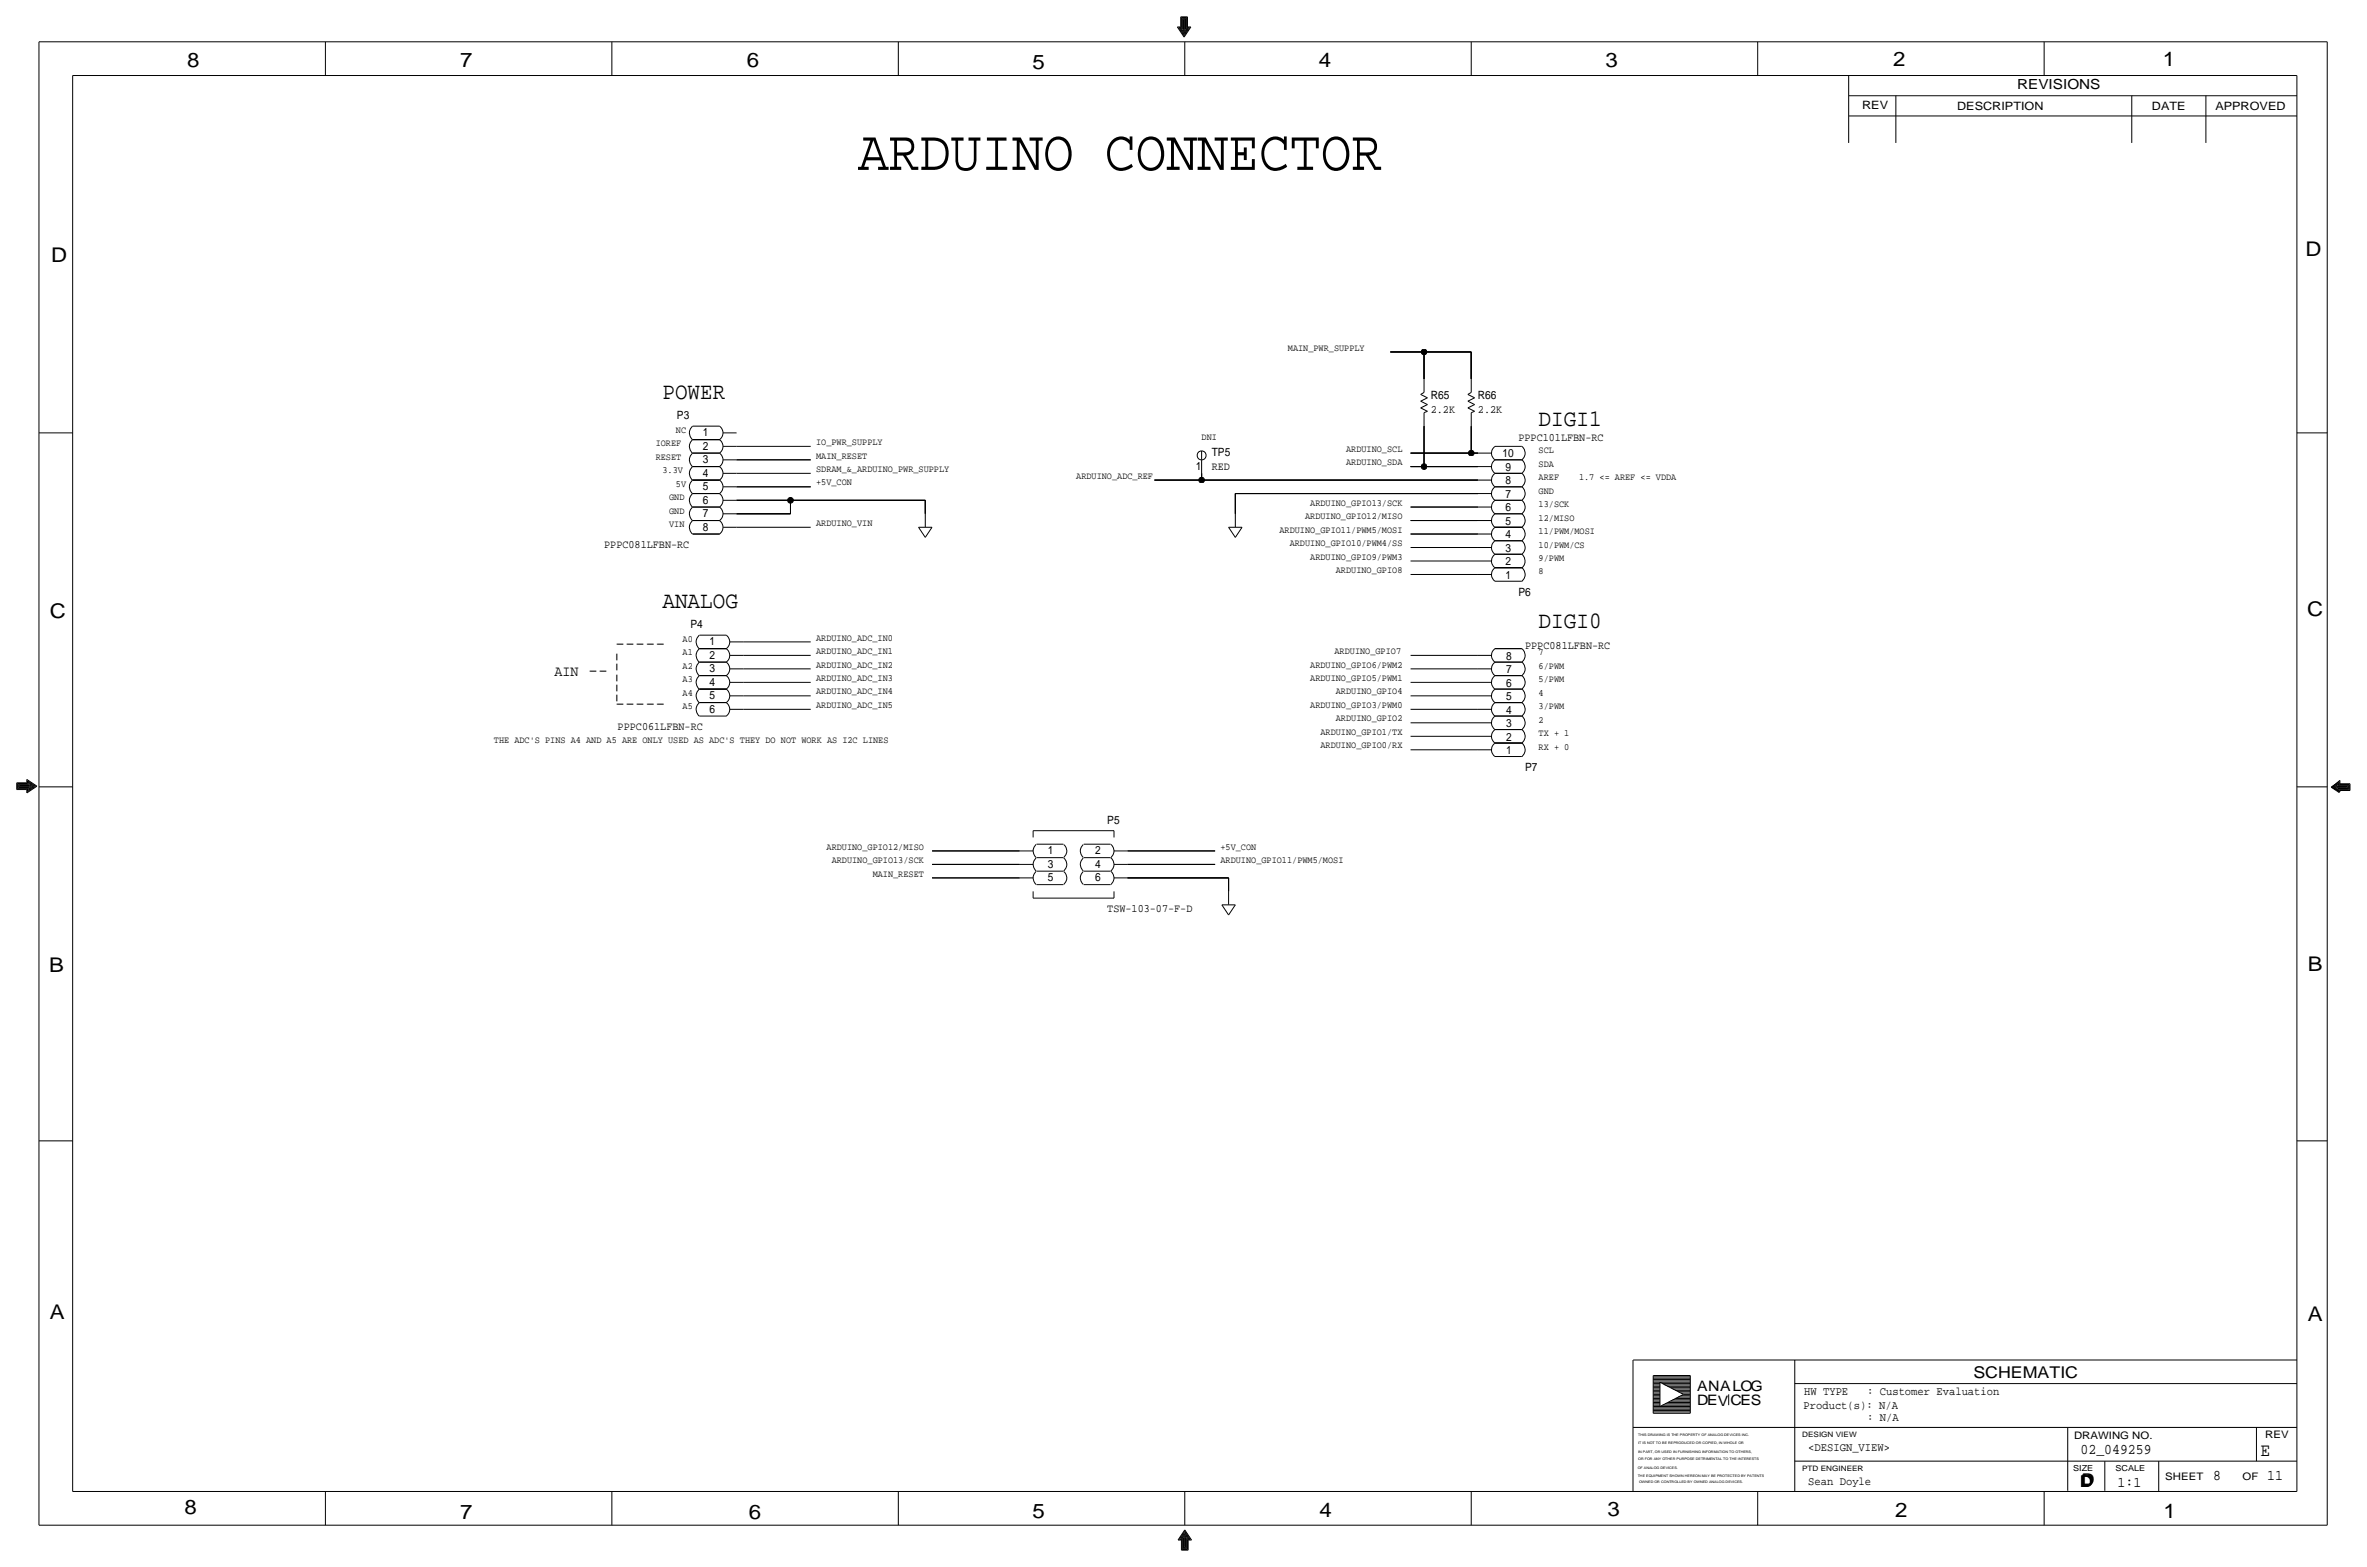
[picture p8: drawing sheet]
<svg xmlns="http://www.w3.org/2000/svg" width="892mm" height="590mm" viewBox="0 0 892 590" stroke-linecap="round" stroke-linejoin="round" font-family="sans-serif">
<defs><g id="words">
<text font-size="21.7" x="323.3" y="64">ARDUINO CONNECTOR</text>
<g font-size="8.9">
<text x="249.6" y="150.4">POWER</text>
<text x="579.8" y="160.5">DIGI1</text>
<text x="249.6" y="229.1">ANALOG</text>
<text x="579.8" y="236.7">DIGI0</text>
</g>
<g font-size="7.6">
<text x="70.6" y="25.4">8</text>
<text x="173.4" y="25.4">7</text>
<text x="281.4" y="25.1">6</text>
<text x="389.1" y="26.2">5</text>
<text x="497" y="25.4">4</text>
<text x="605" y="25.1">3</text>
<text x="713.4" y="24.9">2</text>
<text x="815" y="24.9">1</text>
<text x="19.3" y="98.8">D</text>
<text x="868.9" y="96.5">D</text>
<text x="18.7" y="232.7">C</text>
<text x="869.4" y="232.2">C</text>
<text x="869.6" y="365.8">B</text>
<text x="18.5" y="366">B</text>
<text x="18.7" y="496.8">A</text>
<text x="869.6" y="497.6">A</text>
<text x="69.5" y="570.5">8</text>
<text x="173.4" y="572.3">7</text>
<text x="282.1" y="572.3">6</text>
<text x="389.1" y="571.8">5</text>
<text x="497.3" y="571.5">4</text>
<text x="605.7" y="571.2">3</text>
<text x="714.2" y="571.5">2</text>
<text x="815.3" y="572">1</text>
</g>
<g font-size="7.1">
<text x="231.9" y="244.3">-----</text>
<text x="221.7" y="254.5">--</text>
<text x="231.9" y="267.2">-----</text>
<text x="234.4" y="264.7" transform="rotate(-90 234.4 264.7)">-----</text>
</g>
<text font-size="7" x="851.9" y="548.4">E</text>
<g font-size="6.1">
<text x="743.7" y="518.9">SCHEMATIC</text>
<text x="783.8" y="560.3">D</text>
<text x="784.3" y="559.8">D</text>
</g>
<g font-size="5.6">
<text x="209" y="254.5">AIN</text>
<text x="784" y="547.9">02_049259</text>
<text x="834.1" y="557.5">8</text>
<text x="854.4" y="557.5">11</text>
<text x="798" y="560.1">1:1</text>
</g>
<g font-size="5.4">
<text x="639.5" y="524.2">ANALOG</text>
<text x="639.5" y="529.3">DEVCES</text>
</g>
<text font-size="5.2" x="760.2" y="33.5">REVISIONS</text>
<g font-size="4.4">
<text x="679.9" y="525.5">HW TYPE</text>
<text x="703.6" y="525.5">: Customer Evaluation</text>
<text x="679.7" y="530.9">Product(s): N/A</text>
<text x="703.6" y="535.2">: N/A</text>
<text x="681.4" y="546.6">&lt;DESIGN_VIEW&gt;</text>
<text x="681.4" y="559.3">Sean Doyle</text>
</g>
<g font-size="4.3">
<text x="701.8" y="41.1">REV</text>
<text x="737.6" y="41.4">DESCRIPTION</text>
<text x="811" y="41.4">DATE</text>
<text x="834.8" y="41.4">APPROVED</text>
<text x="539.2" y="155.4">2.2K</text>
<text x="539.2" y="150.4">R65</text>
<text x="557" y="150.4">R66</text>
<text x="557" y="155.4">2.2K</text>
<text x="255.1" y="158">P3</text>
<text x="264.8" y="164.3">1</text>
<text x="572.2" y="166">PPPC101LFBN-RC</text>
<text x="264.8" y="169.4">2</text>
<text x="456.6" y="172">TP5</text>
<text x="566.3" y="172.3">10</text>
<text x="264.8" y="179.6">4</text>
<text x="264.8" y="174.5">3</text>
<text x="450.7" y="177">1</text>
<text x="456.6" y="177">RED</text>
<text x="567.3" y="177.4">9</text>
<text x="264.8" y="184.7">5</text>
<text x="567.3" y="182.5">8</text>
<text x="264.8" y="189.7">6</text>
<text x="567.3" y="187.6">7</text>
<text x="264.8" y="194.8">7</text>
<text x="567.3" y="192.6">6</text>
<text x="567.3" y="197.7">5</text>
<text x="264.8" y="199.9">8</text>
<text x="567.3" y="202.8">4</text>
<text x="227.7" y="206.2">PPPC081LFBN-RC</text>
<text x="567.3" y="207.9">3</text>
<text x="567.3" y="213">2</text>
<text x="567.3" y="218">1</text>
<text x="572.2" y="224.4">P6</text>
<text x="260.2" y="236.7">P4</text>
<text x="267.4" y="243.1">1</text>
<text x="574.8" y="244.3">PPPC081LFBN-RC</text>
<text x="267.4" y="248.2">2</text>
<text x="567.6" y="248.5">8</text>
<text x="267.4" y="253.2">3</text>
<text x="567.6" y="253.6">7</text>
<text x="267.4" y="263.4">5</text>
<text x="267.4" y="258.3">4</text>
<text x="567.6" y="258.7">6</text>
<text x="567.6" y="263.8">5</text>
<text x="267.4" y="268.5">6</text>
<text x="567.6" y="268.8">4</text>
<text x="232.8" y="274.8">PPPC061LFBN-RC</text>
<text x="567.6" y="273.9">3</text>
<text x="567.6" y="279">2</text>
<text x="567.6" y="284.1">1</text>
<text x="574.8" y="290.4">P7</text>
<text x="417.3" y="310.4">P5</text>
<text x="394.9" y="321.8">1</text>
<text x="412.7" y="321.8">2</text>
<text x="394.9" y="326.9">3</text>
<text x="412.7" y="326.9">4</text>
<text x="394.9" y="332">5</text>
<text x="412.7" y="332">6</text>
<text x="417.3" y="343.4">TSW-103-07-F-D</text>
</g>
<g font-size="3.9">
<text x="781.6" y="542.1">DRAWING NO.</text>
<text x="853.6" y="541.8">REV</text>
<text x="816" y="557.4">SHEET</text>
<text x="845.1" y="557.5">OF</text>
</g>
<g font-size="3.6">
<text x="485.3" y="132.1">MAIN_PWR_SUPPLY</text>
<text x="254.7" y="163.1">NC</text>
<text x="307.5" y="167.6">IO_PWR_SUPPLY</text>
<text x="452.8" y="165.6">DNI</text>
<text x="247.1" y="168.1">IOREF</text>
<text x="247.1" y="173.2">RESET</text>
<text x="307.5" y="172.7">MAIN_RESET</text>
<text x="507.3" y="170.2">ARDUINO_SCL</text>
<text x="579.8" y="170.7">SCL</text>
<text x="249.6" y="178.3">3.3V</text>
<text x="307.5" y="177.8">SDRAM_&amp;_ARDUINO_PWR_SUPPLY</text>
<text x="507.3" y="175.3">ARDUINO_SDA</text>
<text x="579.8" y="175.8">SDA</text>
<text x="254.7" y="183.4">5V</text>
<text x="307.5" y="182.9">+5V_CON</text>
<text x="405.6" y="180.3">ARDUINO_ADC_REF</text>
<text x="579.8" y="185.9">GND</text>
<text x="579.8" y="180.8">AREF</text>
<text x="595.1" y="180.8">1.7 &lt;= AREF &lt;= VDDA</text>
<text x="252.2" y="188.5">GND</text>
<text x="493.8" y="190.5">ARDUINO_GPIO13/SCK</text>
<text x="579.8" y="191">13/SCK</text>
<text x="252.2" y="193.5">GND</text>
<text x="491.8" y="195.6">ARDUINO_GPIO12/MISO</text>
<text x="579.8" y="196.1">12/MISO</text>
<text x="252.2" y="198.6">VIN</text>
<text x="307.5" y="198.1">ARDUINO_VIN</text>
<text x="482.2" y="200.7">ARDUINO_GPIO11/PWM5/MOSI</text>
<text x="579.8" y="201.2">11/PWM/MOSI</text>
<text x="486" y="205.7">ARDUINO_GPIO10/PWM4/SS</text>
<text x="579.8" y="206.2">10/PWM/CS</text>
<text x="493.8" y="210.8">ARDUINO_GPIO9/PWM3</text>
<text x="503.4" y="215.9">ARDUINO_GPIO8</text>
<text x="579.8" y="211.3">9/PWM</text>
<text x="579.8" y="216.4">8</text>
<text x="257.3" y="241.8">A0</text>
<text x="307.5" y="241.3">ARDUINO_ADC_IN0</text>
<text x="257.3" y="246.9">A1</text>
<text x="257.3" y="252">A2</text>
<text x="307.5" y="246.4">ARDUINO_ADC_IN1</text>
<text x="307.5" y="251.5">ARDUINO_ADC_IN2</text>
<text x="493.8" y="251.5">ARDUINO_GPIO6/PWM2</text>
<text x="502.9" y="246.4">ARDUINO_GPIO7</text>
<text x="579.8" y="246.9">7</text>
<text x="579.8" y="252">6/PWM</text>
<text x="257.3" y="257">A3</text>
<text x="307.5" y="256.5">ARDUINO_ADC_IN3</text>
<text x="493.8" y="256.5">ARDUINO_GPIO5/PWM1</text>
<text x="579.8" y="257">5/PWM</text>
<text x="257.3" y="262.1">A4</text>
<text x="307.5" y="261.6">ARDUINO_ADC_IN4</text>
<text x="503.4" y="261.6">ARDUINO_GPIO4</text>
<text x="579.8" y="262.1">4</text>
<text x="257.3" y="267.2">A5</text>
<text x="307.5" y="266.7">ARDUINO_ADC_IN5</text>
<text x="493.8" y="266.7">ARDUINO_GPIO3/PWM0</text>
<text x="579.8" y="267.2">3/PWM</text>
<text x="503.4" y="271.8">ARDUINO_GPIO2</text>
<text x="579.8" y="272.3">2</text>
<text x="186.1" y="279.9">THE ADC'S PINS A4 AND A5 ARE ONLY USED AS ADC'S THEY DO NOT WORK AS I2C LINES</text>
<text x="497.6" y="281.9">ARDUINO_GPIO0/RX</text>
<text x="497.6" y="276.9">ARDUINO_GPIO1/TX</text>
<text x="579.8" y="277.4">TX + 1</text>
<text x="579.8" y="282.4">RX + 0</text>
<text x="311.5" y="320">ARDUINO_GPIO12/MISO</text>
<text x="459.9" y="320">+5V_CON</text>
<text x="313.4" y="325.1">ARDUINO_GPIO13/SCK</text>
<text x="459.9" y="325.1">ARDUINO_GPIO11/PWM5/MOSI</text>
<text x="328.9" y="330.2">MAIN_RESET</text>
</g>
<g font-size="3.1">
<text x="781.3" y="554">SIZE</text>
<text x="797.3" y="554">SCALE</text>
</g>
<g font-size="2.8">
<text x="679.1" y="541.3">DESIGN VIEW</text>
<text x="679.1" y="554">PTD ENGINEER</text>
</g>
<g font-size="1.3">
<text x="617.3" y="541.1">THIS DRAWING IS THE PROPERTY OF ANALOG DEVICES INC.</text>
<text x="617.3" y="543.9">IT IS NOT TO BE REPRODUCED OR COPIED, IN WHOLE OR</text>
<text x="617.3" y="547.2">IN PART, OR USED IN FURNISHING INFORMATION TO OTHERS,</text>
<text x="617.3" y="550">OR FOR ANY OTHER PURPOSE DETRIMENTAL TO THE INTERESTS</text>
<text x="617.2" y="556.3">THE EQUIPMENT SHOWN HEREON MAY BE PROTECTED BY PATENTS</text>
<text x="617.2" y="553.2">OF ANALOG DEVICES.</text>
<text x="617.7" y="558.8">OWNED OR CONTROLLED BY OWNED ANALOG DEVICES.</text>
</g>
</g></defs>
<!-- layer: Nets -->
<g fill="none" stroke="#000" stroke-width=".38">
<path d="M524 132.6h12.7zM536.7 132.6v10.1zM536.7 132.6h17.7zM554.4 132.6v10.1zM277.6 178.3h27.9zM277.6 173.2h27.9zM277.6 168.1h27.9zM452.8 178.3v2.5zM531.6 170.7h22.8zM531.6 175.8h5.1zM536.7 160.5v15.3zM536.7 175.8h20.3z"/>
<path d="M554.4 160.5v10.2zM554.4 170.7h2.6zM277.6 188.5h20.3zM277.6 193.5h20.3zM277.6 183.4h27.9zM277.6 198.6h27.9zM297.9 188.5h50.8zM297.9 188.5v5zM348.7 188.5v5zM435.1 180.8h17.7zM452.8 180.8h104.2zM465.5 185.9v7.6z"/>
<path d="M465.5 185.9h91.5zM531.6 196.1h25.4zM531.6 191h25.4zM531.6 201.2h25.4zM531.6 216.4h25.4zM531.6 211.3h25.4zM531.6 206.2h25.4zM280.1 241.8h25.4zM280.1 246.9h25.4zM280.1 252h25.4zM280.1 257h25.4zM531.6 252h25.4z"/>
<path d="M531.6 246.9h25.4zM531.6 257h25.4zM280.1 262.1h25.4zM280.1 267.2h25.4zM531.6 277.4h25.4zM531.6 272.3h25.4zM531.6 267.2h25.4zM531.6 262.1h25.4zM531.6 282.4h25.4zM351.2 330.7h33.1zM351.2 320.5h33.1zM351.2 325.6h33.1z"/>
<path d="M424.9 330.7h38.1zM424.9 320.5h33zM424.9 325.6h33zM463 330.7v5.1z"/>
</g>
<g fill="#000" stroke="#000" stroke-width=".38">
<circle cx="536.7" cy="132.6" r="1.07"/>
<circle cx="536.7" cy="175.8" r="1.07"/>
<circle cx="554.4" cy="170.7" r="1.07"/>
<circle cx="297.9" cy="188.5" r="1.07"/>
<circle cx="452.8" cy="180.8" r="1.07"/>
</g>
<!-- layer: Components -->
<g fill="none" stroke="#000" stroke-width=".38">
<path d="M535.4 148.6l1.3-.8zM535.4 148.6l2.5 1.3zM535.4 151.1l2.5-1.2zM535.4 151.1l2.5 1.3zM535.4 153.7l2.5-1.3zM535.4 153.7l2.5 1.2zM536.7 155.4v5.1zM536.7 142.7v5.1zM536.7 155.4l1.2-.5zM553.2 148.6l1.2-.8zM553.2 148.6l2.5 1.3zM553.2 151.1l2.5-1.2z"/>
<path d="M553.2 151.1l2.5 1.3zM553.2 153.7l2.5-1.3zM553.2 153.7l2.5 1.2zM554.4 155.4v5.1zM554.4 142.7v5.1zM554.4 155.4l1.3-.5zM261 160.5a3.3 3.3 0 0 0 0 5.1 3.3 3.3 0 0 0 0 5.1 3.3 3.3 0 0 0 0 5.1 3.3 3.3 0 0 0 0 5 3.3 3.3 0 0 0 0 5.1 3.3 3.3 0 0 0 0 5.2M261.1 165.6h10.1zM261.1 175.8h10.1zM261.1 170.7h10.1zM261.1 160.5h10.1zM271.2 160.6a3.1 3.1 0 0 1 0 5.1 3.1 3.1 0 0 1 0 5 3.1 3.1 0 0 1 0 5.1 3.1 3.1 0 0 1 0 5.1 3.1 3.1 0 0 1 0 5 3.1 3.1 0 0 1 0 5.1"/>
<path d="M272.5 178.3h5.1zM272.5 173.2h5.1zM272.5 168.1h5.1zM272.5 163.1h5.1zM452.8 173.2v5.1zM452.8 169.9v3.3zM557 170.7h5.1zM557 175.8h5.1zM563.3 168.1h10.2zM563.3 173.2h10.2zM563.3 178.3h10.2zM563.3 168.2a3.2 3.2 0 0 0 0 5.1 3.2 3.2 0 0 0 0 5.1 3.3 3.3 0 0 0-.1 5.1 3.1 3.1 0 0 0 .1 5"/>
<path d="M573.5 168.1a3.2 3.2 0 0 1 0 5.2 3.2 3.2 0 0 1 0 5.1 3.2 3.2 0 0 1 0 5 3.2 3.2 0 0 1 0 5.1M261 196.1a3.3 3.3 0 0 0 0 5.1M261 191a3.3 3.3 0 0 0 0 5.1M261.1 196.1h10.1zM261.1 180.8h10.1zM261.1 191h10.1zM261.1 185.9h10.1zM271.2 196.1a3.1 3.1 0 0 1 0 5.1M271.2 191.1a3.1 3.1 0 0 1 0 5M272.5 198.6h5.1zM272.5 193.5h5.1zM272.5 188.5h5.1z"/>
<path d="M272.5 183.4h5.1zM346.2 198.6l2.5 3.8zM346.2 198.6h5zM348.7 193.5v5zM351.2 198.6l-2.5 3.8zM463 198.6l2.5 3.8zM463 198.6h5.1zM465.5 193.5v5zM468.1 198.6l-2.6 3.8zM557 180.8h5.1zM557 185.9h5.1zM557 191h5.1z"/>
<path d="M557 196.1h5.1zM563.3 183.4h10.2zM563.3 198.6h10.2zM563.3 188.5h10.2zM563.3 193.5h10.2zM563.3 193.6a3.1 3.1 0 0 0 0 5M563.3 188.5a3.1 3.1 0 0 0 0 5M563.3 198.7a3.1 3.1 0 0 0 0 5M573.5 188.5a3.2 3.2 0 0 1 0 5.1M573.5 193.5a3.2 3.2 0 0 1 0 5.2M573.5 198.6a3.2 3.2 0 0 1 0 5.2M261.1 201.2h10.1z"/>
<path d="M557 201.2h5.1zM557 206.2h5.1zM557 211.3h5.1zM557 216.4h5.1zM563.3 213.9h10.2zM563.3 203.7h10.2zM563.3 208.8h10.2zM563.3 218.9h10.2zM563.3 208.8a3.1 3.1 0 0 0 0 5.1M563.3 203.8a3.1 3.1 0 0 0 0 5M563.3 213.9a3.1 3.1 0 0 0 0 5M573.5 203.7a3.2 3.2 0 0 1 0 5.1"/>
<path d="M573.5 208.8a3.4 3.4 0 0 1 0 5.2M573.5 213.9a3.2 3.2 0 0 1 0 5.1M263.6 239.3a3.3 3.3 0 0 0 0 5 3.3 3.3 0 0 0 0 5.1 3.3 3.3 0 0 0 0 5.2M263.6 239.3h10.2zM273.7 239.3a3.1 3.1 0 0 1 0 5.1 3.1 3.1 0 0 1 0 5 3.1 3.1 0 0 1 0 5.1M263.6 259.6a3.3 3.3 0 0 0 0 5.1M263.6 254.5a3.3 3.3 0 0 0 0 5.1M263.6 259.6h10.2zM263.6 244.3h10.2zM263.6 254.5h10.2zM263.6 249.4h10.2zM273.7 259.6a3.1 3.1 0 0 1 0 5.1"/>
<path d="M273.7 254.6a3.1 3.1 0 0 1 0 5M275 257h5.1zM275 252h5.1zM275 246.9h5.1zM275 241.8h5.1zM557 246.9h5.1zM557 252h5.1zM557 257h5.1zM563.3 249.4h10.2zM563.3 244.3h10.2zM563.3 254.5h10.2zM563.3 259.6h10.2z"/>
<path d="M563.3 244.4a3.3 3.3 0 0 0-.1 5.2 3.1 3.1 0 0 0 .1 4.9M563.3 259.6a3.1 3.1 0 0 0 0 5.1M563.3 254.6a3.1 3.1 0 0 0 0 5M573.5 244.3a3.2 3.2 0 0 1 0 5.2 3.2 3.2 0 0 1 0 5.1M573.5 254.5a3.2 3.2 0 0 1 0 5.1M573.5 259.6a3.2 3.2 0 0 1 0 5.1M263.6 264.7a3.3 3.3 0 0 0 0 5.1M263.6 269.7h10.2zM263.6 264.7h10.2zM273.7 264.7a3.1 3.1 0 0 1 0 5M275 267.2h5.1zM275 262.1h5.1z"/>
<path d="M557 262.1h5.1zM557 267.2h5.1zM557 272.3h5.1zM557 277.4h5.1zM563.3 264.7h10.2zM563.3 279.9h10.2zM563.3 269.7h10.2zM563.3 274.8h10.2zM563.3 274.9a3.1 3.1 0 0 0 0 5M563.3 264.7a3.1 3.1 0 0 0 0 5M563.3 269.8a3.1 3.1 0 0 0 0 5M563.3 280a3.1 3.1 0 0 0 0 5"/>
<path d="M573.5 264.7a3.2 3.2 0 0 1 0 5.1M573.5 269.7a3.2 3.2 0 0 1 0 5.2M573.5 274.8a3.2 3.2 0 0 1 0 5.2M573.5 279.9a3.2 3.2 0 0 1 0 5.1M557 282.4h5.1zM563.3 285h10.2zM389.3 312.9h30.5zM389.3 312.9v2.6zM390.4 318.1a3.3 3.3 0 0 0 0 4.9M390.6 318h10.2zM400.9 318.2a3.1 3.1 0 0 1 0 4.8M408.2 318.2a3.2 3.2 0 0 0 0 4.8"/>
<path d="M408.4 318h10.1zM418.6 318.1a3.2 3.2 0 0 1 0 4.9M419.8 312.9v2.6zM384.3 330.7h5zM384.3 325.6h5zM384.3 320.5h5zM389.3 338.3h30.5zM389.3 335.8v2.5zM390.4 328.3a3.3 3.3 0 0 0 0 4.9M390.4 323.2a3.2 3.2 0 0 0 0 4.9M390.6 333.2h10.2zM390.6 328.2h10.2z"/>
<path d="M390.6 323.1h10.2zM400.9 328.3a3.1 3.1 0 0 1 0 4.8M400.9 323.2a3.1 3.1 0 0 1 0 4.9M408.2 328.3a3.2 3.2 0 0 0 0 4.8M408.2 323.2a3.2 3.2 0 0 0 0 4.9M408.4 333.2h10.1zM408.4 328.2h10.1zM408.4 323.1h10.1zM418.6 323.2a3.2 3.2 0 0 1 0 4.9M418.6 328.3a3.2 3.2 0 0 1 0 4.9M419.8 330.7h5.1zM419.8 325.6h5.1z"/>
<path d="M419.8 320.5h5.1zM419.8 335.8v2.5zM463 335.8v5zM460.5 340.9l2.5 3.8zM460.5 340.9h5zM465.5 340.9l-2.5 3.8z"/>
<circle cx="452.8" cy="171.6" r="1.69"/>
</g>
<!-- layer: Page Border and Title Block -->
<g fill="none" stroke="#000" stroke-width=".38">
<path d="M14.7 15.7v558.8zM14.7 15.7h862.3zM122.6 15.7v12.7zM230.6 15.7v12.7zM338.5 15.7v12.7zM443.7 10.2h1.3zM443.7 10.2l2.5 3.8zM444.2 10.4l2 3.1zM444.2 10.4h1zM444.7 10.7l1.5 2.3zM444.7 10.7h.8zM445 6.4v3.8z"/>
<path d="M445 6.4h2.5zM445.2 6.6v3.8zM445.2 6.6h2zM445.2 10.9h.5zM445.2 10.9l1 1.5zM445.5 6.9v3.8zM445.5 6.9h1.5zM445.7 11.2l.5 .7zM445.7 11.2h.3zM445.7 7.1v3.8zM445.7 7.1h1zM446 7.4v3.8z"/>
<path d="M446 7.4h.5zM446.2 7.6v4.1zM446.5 11.2h.2zM446.5 7.4v3.8zM446.5 15.7v12.7zM446.7 10.9h.5zM446.7 11.2l-.5 .7zM446.7 7.1v3.8zM447 10.7h.8zM447 6.9v3.8zM447.2 10.4h1.1zM447.2 6.6v3.8z"/>
<path d="M447.2 10.9l-1 1.5zM447.5 10.2h1.3zM447.5 6.4v3.8zM447.8 10.7l-1.6 2.3zM448.3 10.4l-2.1 3.1zM448.8 10.2l-2.6 3.8zM554.4 15.7v12.7zM662.4 15.7v12.7zM770.3 15.7v12.7zM877 15.7v558.8zM27.4 28.4h838.2zM27.4 28.4v533.4z"/>
<path d="M696.7 36.1h168.9zM696.7 28.4v25.4zM714.5 36.1v17.7zM803.4 36.1v17.7zM831.3 36.1v17.7zM865.6 28.4v533.4zM696.7 43.7h168.9zM14.7 163.1h12.7zM865.6 163.1h11.4zM6.3 294.9v2.5zM6.3 297.4h3.8zM6.3 294.9h3.8z"/>
<path d="M6.6 295.1v2.1zM6.6 295.1h3.8zM6.6 297.2h3.8zM6.8 295.4v1.5zM6.8 295.4h3.8zM6.8 296.9h3.8zM7.1 295.7v1zM7.1 295.7h3.8zM7.1 296.7h3.8zM7.3 295.9v.5zM7.3 295.9h3.8zM7.3 296.4h3.8z"/>
<path d="M7.6 296.2h4zM10.1 297.4v1.3zM10.1 298.7l3.8-2.5zM10.1 293.6l3.8 2.6zM10.1 293.6v1.3zM10.4 297.2v1zM10.4 298.2l3-2zM10.4 294.1v1zM10.4 294.1l3 2.1zM10.6 296.9v.8zM10.6 297.7l2.3-1.5zM10.6 294.6v.8z"/>
<path d="M10.6 294.6l2.3 1.6zM10.9 295.1v.6zM10.9 295.1l1.5 1.1zM10.9 296.7v.5zM10.9 297.2l1.5-1zM11.1 295.7v.2zM11.1 295.7l.8 .5zM11.1 296.4v.3zM11.1 296.7l.8-.5zM14.7 296.4h12.7zM865.6 296.4h11.4zM878.5 296.5l3-2z"/>
<path d="M878.5 296.5l3 2.1zM878.7 296.5l3.1 1.8zM878.7 296.5l3.1-2.5zM879 296.5l2.3-1.5zM879 296.5l2.3 1.5zM879.5 296.5l1.5-1zM879.5 296.5l1.5 1zM880 296.5l.8-.5zM880 296.5l.8 .5zM880.3 296.5h4zM880.8 296.3h3.8zM880.8 296.8h3.8z"/>
<path d="M880.8 296v.3zM880.8 296.8v.2zM881 296h3.8zM881 297h3.8zM881 295.5v.5zM881 297v.5zM881.3 295.8h3.8zM881.3 297.3h3.8zM881.3 295v.8zM881.3 297.3v.7zM881.5 295.5h3.8zM881.5 297.5h3.8z"/>
<path d="M881.5 294.5v1zM881.5 297.5v1.1zM881.8 297.8h3.8zM881.8 295.2h3.8zM881.8 297.8v.5zM881.8 294v1.2zM884.6 296.3v.5zM884.8 296v1zM885.1 295.8v1.5zM885.3 295.5v2zM885.6 295.2v2.6zM14.7 429.8h12.7z"/>
<path d="M865.6 429.8h11.4zM615.4 512.3v49.5zM615.4 512.3h250.2zM623 518.2h14zM623 518.7h14zM623 519.7h14zM623 519.2h14zM623 518.2v14.2zM637 518.2v14.2zM676.4 512.3v49.5zM615.4 537.7h250.2zM623 532.4h14z"/>
<path d="M623 531.9h14zM623 531.4h14zM623 530.4h14zM623 530.9h14zM623 526.3h2.6zM623 525.3h2.6zM623 527.3h2.6zM623 525.8h2.6zM623 528.3h2.6zM623 527.8h2.6zM623 528.8h2.6zM623 529.3h2.6z"/>
<path d="M623 526.8h2.6zM623 523.2h2.6zM623 524.8h2.6zM623 523.7h2.6zM623 522.7h2.6zM623 524.3h2.6zM623 521.7h2.6zM623 521.2h2.6zM623 522.2h2.6zM623 520.2h14zM623 529.8h14zM623 520.7h14z"/>
<path d="M625.6 529.8l8.8-4.5zM625.6 520.7l8.8 4.6zM625.6 520.7v9.1zM626.6 529.3h10.4zM626.6 521.2h10.4zM627.3 521.7h9.7zM627.6 528.8h9.4zM628.3 522.2h8.7zM628.6 528.3h8.4zM629.6 527.8h7.4zM629.6 522.7h7.4zM630.4 527.3h6.6z"/>
<path d="M630.4 523.2h6.6zM631.4 523.7h5.6zM631.4 526.8h5.6zM632.4 526.3h4.6zM632.4 524.3h4.6zM633.4 525.8h3.6zM633.4 524.8h3.6zM634.4 525.3h2.6zM651.5 525.3v4zM676.4 521.2h189.2zM779.2 537.7v23.9zM850.3 537.7v12.7z"/>
<path d="M676.4 550.4h189.2zM793.2 550.4v11.2zM813.5 550.4v11.4zM14.7 574.5h862.3zM27.4 561.8h838.2zM122.6 561.8v12.7zM230.6 561.8v12.7zM338.5 561.8v12.7zM444.4 579.9h1.1zM445 579.6h.7zM445.5 579.9v3.8zM445.5 579.4h.5z"/>
<path d="M445.7 579.6v3.8zM446 579.4v3.8zM446 579.1h.2zM446.2 579.1v3.8zM446.5 561.8v12.7zM446.5 576.8l-2.1 3.1zM446.5 576.3l-2.6 3.8zM446.5 577.3l-1.5 2.3zM446.5 576.3l2.5 3.8zM446.5 576.8l2 3.1zM446.5 577.3l1.5 2.3zM446.5 578.6v4.1z"/>
<path d="M446.5 578.4l-.5 .7zM446.5 578.4l.5 .7zM446.5 577.9l-1 1.5zM446.5 577.9l1 1.5zM446.7 579.1v3.8zM446.7 579.1h.3zM447 579.4v3.8zM447 579.4h.5zM447.2 579.6v3.8zM447.2 579.6h.8zM447.5 579.9v3.8zM447.5 579.9h1z"/>
<path d="M554.4 561.8v12.7zM662.4 561.8v12.7zM770.3 561.8v12.7zM443.9 580.1h1.3zM445.2 583.9h2.6zM445.2 580.1v3.8zM445.5 583.7h2zM445.7 583.4h1.5zM446 583.2h1zM446.2 582.9h.5zM447.8 580.1v3.8zM447.8 580.1h1.2z"/>
</g>
<use href="#words"/>
</svg>
